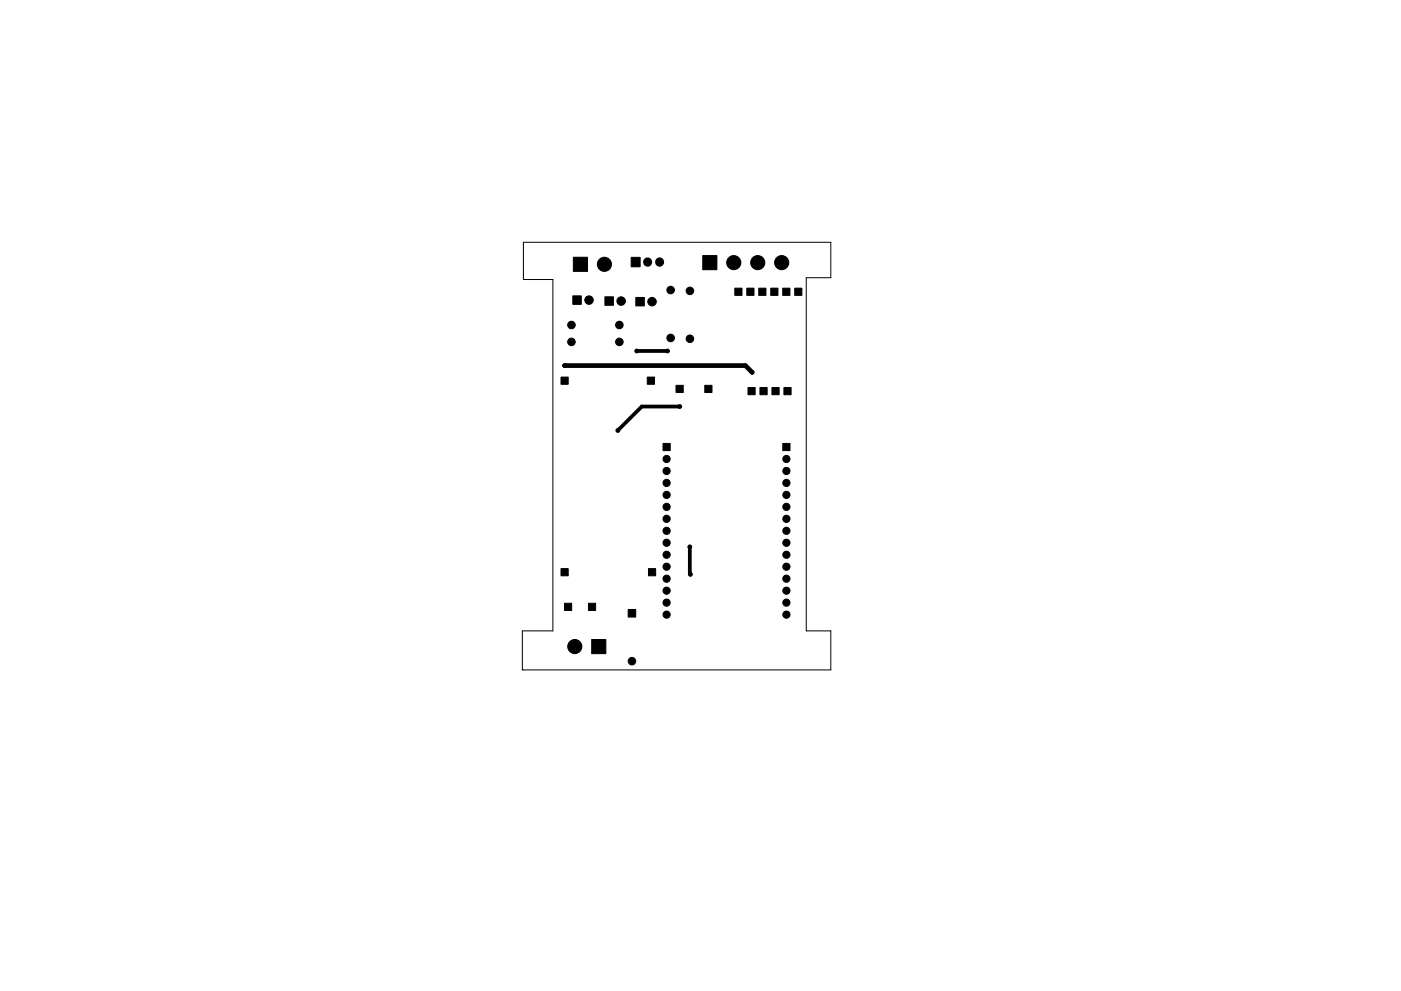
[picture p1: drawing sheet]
<svg xmlns="http://www.w3.org/2000/svg" width="297mm" height="210mm" viewBox="0 0 297 210" stroke-linecap="round" stroke-linejoin="round" font-family="sans-serif">
<path d="M111 51.4h65.1v7.5h-5.2v75h5.2v8.2h-65.4v-8.2h6.5v-74.6h-6.2z" fill="none" stroke="#000" stroke-width=".21"/>
<path d="M137.3 55.6h.1M139.9 55.6h.1" fill="none" stroke="#000" stroke-width="1.9"/>
<g fill="#000" stroke="#000" stroke-width=".21">
<path d="M121.6 54.6h3v3h-3zM133.8 54.6h1.9v2h-1.9zM149 54.2h3v3h-3zM121.4 62.8h1.8v1.8h-1.8zM128.3 63h1.8v1.8h-1.8zM134.8 63.1h1.8v1.8h-1.8zM155.8 61.1h1.5v1.6h-1.5zM158.3 61.1h1.6v1.6h-1.6zM160.9 61.1h1.5v1.6h-1.5zM163.4 61.1h1.5v1.6h-1.5zM166 61.1h1.5v1.6h-1.5zM168.5 61.1h1.5v1.6h-1.5z"/>
<path d="M118.9 80h1.6v1.5h-1.6zM137.2 80h1.6v1.5h-1.6zM140.6 94.1h1.5v1.5h-1.5zM143.3 81.8h1.6v1.5h-1.6zM149.4 81.8h1.6v1.5h-1.6zM158.6 82.2h1.5v1.5h-1.5zM161.1 82.2h1.5v1.5h-1.5zM163.7 82.2h1.5v1.5h-1.5zM166 94.1h1.5v1.5h-1.5zM166.2 82.2h1.5v1.5h-1.5zM119.7 128h1.5v1.5h-1.5zM118.9 120.6h1.6v1.6h-1.6z"/>
<path d="M124.8 128h1.5v1.5h-1.5zM125.4 135.7h3v3h-3zM133.2 129.3h1.6v1.6h-1.6zM137.5 120.6h1.5v1.6h-1.5z"/>
<circle cx="128.1" cy="56.1" r="1.5"/>
<circle cx="155.6" cy="55.7" r="1.5"/>
<circle cx="160.7" cy="55.7" r="1.5"/>
<circle cx="165.7" cy="55.7" r="1.5"/>
<circle cx="119.7" cy="77.6" r=".4"/>
<circle cx="121.2" cy="72.5" r=".8"/>
<circle cx="121.2" cy="69" r=".8"/>
<circle cx="124.9" cy="63.7" r=".9"/>
<circle cx="131.3" cy="69" r=".8"/>
<circle cx="131.3" cy="72.5" r=".8"/>
<circle cx="131.7" cy="63.9" r=".9"/>
<circle cx="135" cy="74.5" r=".4"/>
<circle cx="138.2" cy="64" r=".9"/>
<circle cx="141.5" cy="74.5" r=".4"/>
<circle cx="142.2" cy="61.5" r=".8"/>
<circle cx="142.2" cy="71.7" r=".8"/>
<circle cx="146.3" cy="61.7" r=".8"/>
<circle cx="146.3" cy="71.9" r=".8"/>
<circle cx="159.5" cy="79" r=".4"/>
<circle cx="131" cy="91.3" r=".4"/>
<circle cx="141.3" cy="99.9" r=".76"/>
<circle cx="141.3" cy="97.4" r=".76"/>
<circle cx="144.1" cy="86.3" r=".4"/>
<circle cx="166.7" cy="99.9" r=".76"/>
<circle cx="166.7" cy="97.4" r=".76"/>
<circle cx="141.3" cy="102.5" r=".76"/>
<circle cx="141.3" cy="105" r=".76"/>
<circle cx="141.3" cy="112.6" r=".76"/>
<circle cx="141.3" cy="107.5" r=".76"/>
<circle cx="141.3" cy="117.7" r=".76"/>
<circle cx="141.3" cy="110.1" r=".76"/>
<circle cx="141.3" cy="115.2" r=".76"/>
<circle cx="146.3" cy="116" r=".4"/>
<circle cx="166.7" cy="102.5" r=".76"/>
<circle cx="166.7" cy="117.7" r=".76"/>
<circle cx="166.7" cy="115.2" r=".76"/>
<circle cx="166.7" cy="105" r=".76"/>
<circle cx="166.7" cy="107.5" r=".76"/>
<circle cx="166.7" cy="112.6" r=".76"/>
<circle cx="166.7" cy="110.1" r=".76"/>
<circle cx="121.9" cy="137.2" r="1.5"/>
<circle cx="141.3" cy="122.8" r=".76"/>
<circle cx="141.3" cy="125.3" r=".76"/>
<circle cx="141.3" cy="120.2" r=".76"/>
<circle cx="141.3" cy="127.9" r=".76"/>
<circle cx="141.3" cy="130.4" r=".76"/>
<circle cx="146.4" cy="121.9" r=".4"/>
<circle cx="166.7" cy="120.2" r=".76"/>
<circle cx="166.7" cy="125.3" r=".76"/>
<circle cx="166.7" cy="122.8" r=".76"/>
<circle cx="166.7" cy="130.4" r=".76"/>
<circle cx="166.7" cy="127.9" r=".76"/>
<circle cx="134" cy="140.3" r=".8"/>
</g>
<path d="M135 74.5h6.5M144.1 86.3h-8l-5.1 5M146.3 116v5.7l.1 .2" fill="none" stroke="#000" stroke-width=".8"/>
<path d="M119.7 77.6h38.3l1.5 1.4" fill="none" stroke="#000" stroke-width="1"/>
</svg>
